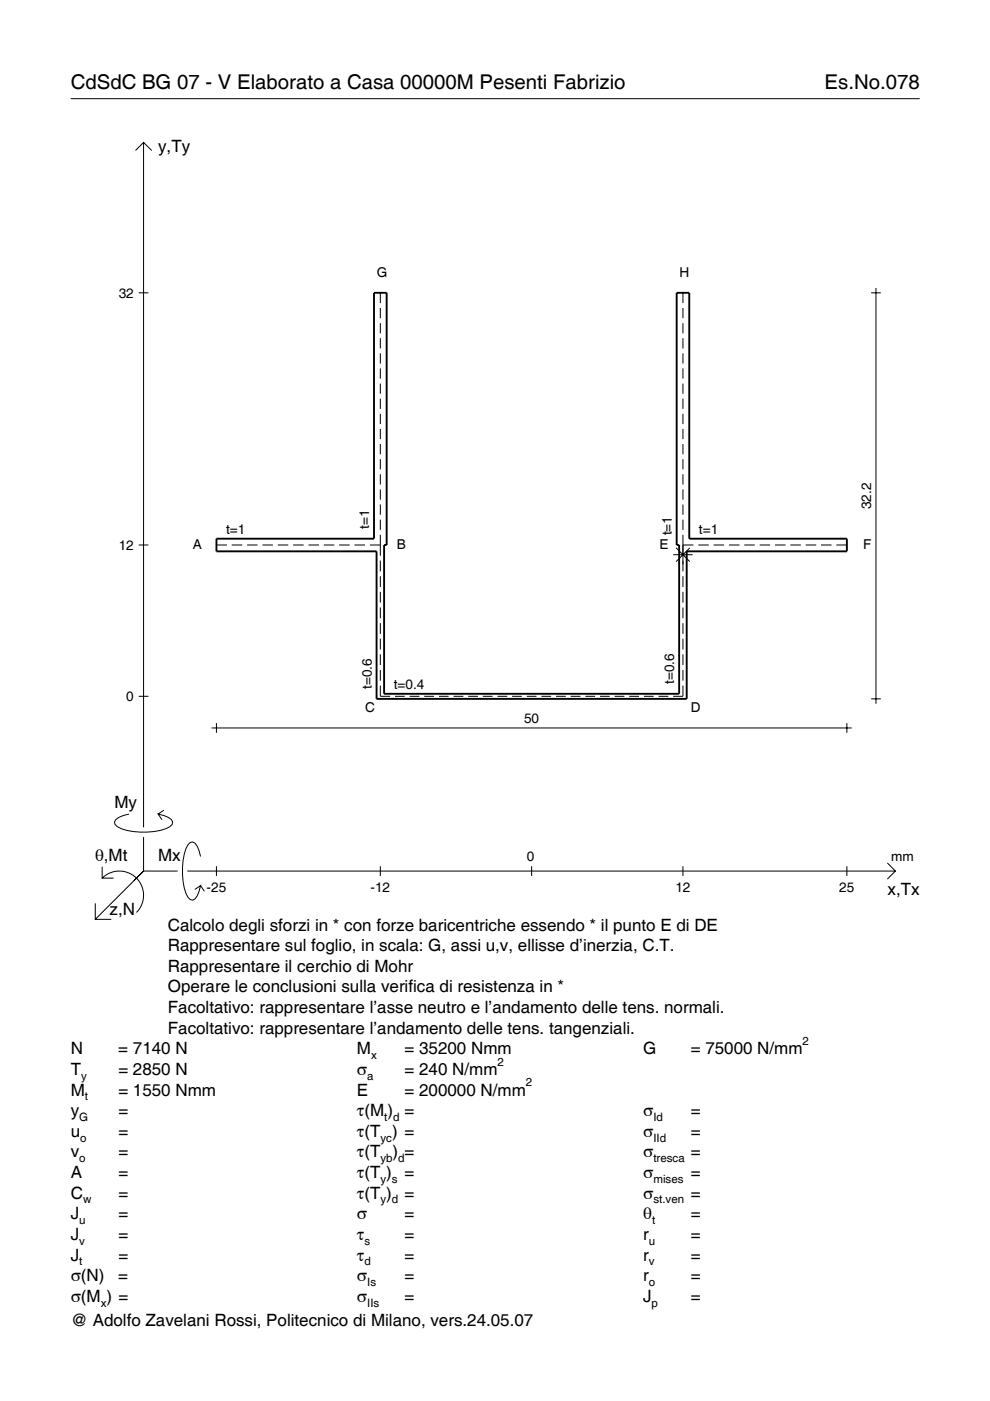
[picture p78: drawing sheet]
<svg xmlns="http://www.w3.org/2000/svg" width="210mm" height="297mm" viewBox="0 0 210 297" stroke-linecap="round" stroke-linejoin="round" font-family="sans-serif">
<defs><g id="words">
<g font-size="4.3">
<text x="15" y="18.9">CdSdC BG 07 - V Elaborato a Casa 00000M Pesenti Fabrizio</text>
<text x="174.8" y="18.9">Es.No.078</text>
</g>
<g font-size="3.6">
<text x="33.5" y="32.3">y,Ty</text>
<text x="24.3" y="171.3">My</text>
<text x="20.1" y="182.6">θ,Mt</text>
<text x="33.5" y="182.6">Mx</text>
<text x="188.2" y="189.8">x,Tx</text>
<text x="23.2" y="193.9">z,N</text>
<text x="35.6" y="197.3">Calcolo degli sforzi in * con forze baricentriche essendo * il punto E di DE</text>
<text x="35.6" y="201.7">Rappresentare sul foglio, in scala: G, assi u,v, ellisse d’inerzia, C.T.</text>
<text x="35.6" y="206">Rappresentare il cerchio di Mohr</text>
<text x="35.6" y="210.4">Operare le conclusioni sulla verifica di resistenza in *</text>
<text x="35.6" y="214.8">Facoltativo: rappresentare l’asse neutro e l’andamento delle tens. normali.</text>
<text x="35.6" y="219.2">Facoltativo: rappresentare l’andamento delle tens. tangenziali.</text>
<text x="15" y="223.5">N</text>
<text x="15" y="227.9">T</text>
<text x="25.1" y="223.5">= 7140 N</text>
<text x="25.1" y="227.9">= 2850 N</text>
<text x="75.7" y="227.9">σ</text>
<text x="75.7" y="223.5">M</text>
<text x="85.8" y="223.5">= 35200 Nmm</text>
<text x="85.8" y="227.9">= 240 N/mm</text>
<text x="136.4" y="223.5">G</text>
<text x="146.5" y="223.5">= 75000 N/mm</text>
<text x="15" y="232.3">M</text>
<text x="25.1" y="232.3">= 1550 Nmm</text>
<text x="75.7" y="232.3">E</text>
<text x="85.8" y="232.3">= 200000 N/mm</text>
<text x="15" y="236.7">y</text>
<text x="25.1" y="236.7">=</text>
<text x="75.7" y="236.7">τ(M ) =</text>
<text x="136.4" y="236.7">σ</text>
<text x="146.5" y="236.7">=</text>
<text x="15" y="241">u</text>
<text x="15" y="245.4">v</text>
<text x="25.1" y="241">=</text>
<text x="25.1" y="245.4">=</text>
<text x="75.7" y="241">τ(T ) =</text>
<text x="75.7" y="245.4">τ(T</text>
<text x="83.3" y="245.4">) =</text>
<text x="136.4" y="241">σ</text>
<text x="136.4" y="245.4">σ</text>
<text x="146.5" y="241">=</text>
<text x="146.5" y="245.4">=</text>
<text x="15" y="249.8">A</text>
<text x="25.1" y="249.8">=</text>
<text x="75.7" y="249.8">τ(T )</text>
<text x="85.8" y="249.8">=</text>
<text x="136.4" y="249.8">σ</text>
<text x="146.5" y="249.8">=</text>
<text x="15" y="254.2">C</text>
<text x="25.1" y="254.2">=</text>
<text x="75.7" y="254.2">τ(T )</text>
<text x="85.8" y="254.2">=</text>
<text x="136.4" y="254.2">σ</text>
<text x="146.5" y="254.2">=</text>
<text x="15" y="258.5">J</text>
<text x="15" y="262.9">J</text>
<text x="25.1" y="258.5">=</text>
<text x="25.1" y="262.9">=</text>
<text x="75.7" y="258.5">σ</text>
<text x="75.7" y="262.9">τ</text>
<text x="85.8" y="258.5">=</text>
<text x="85.8" y="262.9">=</text>
<text x="136.4" y="258.5">θ</text>
<text x="136.4" y="262.9">r</text>
<text x="146.5" y="258.5">=</text>
<text x="146.5" y="262.9">=</text>
<text x="15" y="267.3">J</text>
<text x="25.1" y="267.3">=</text>
<text x="75.7" y="267.3">τ</text>
<text x="85.8" y="267.3">=</text>
<text x="136.4" y="267.3">r</text>
<text x="146.5" y="267.3">=</text>
<text x="15" y="271.7">σ(N)</text>
<text x="25.1" y="271.7">=</text>
<text x="75.7" y="271.7">σ</text>
<text x="85.8" y="271.7">=</text>
<text x="136.4" y="271.7">r</text>
<text x="146.5" y="271.7">=</text>
<text x="15" y="281.2">@ Adolfo Zavelani Rossi, Politecnico di Milano, vers.24.05.07</text>
<text x="15" y="276">σ(M ) =</text>
<text x="75.7" y="276">σ</text>
<text x="85.8" y="276">=</text>
<text x="136.4" y="276">J</text>
<text x="146.5" y="276">=</text>
</g>
<g font-size="2.9">
<text x="79.9" y="58.8">G</text>
<text x="144" y="58.8">H</text>
<text x="25.2" y="63.1">32</text>
<text x="184.7" y="107.9" transform="rotate(-90 184.7 107.9)">32.2</text>
<text x="47.9" y="113.2">t=1</text>
<text x="78.3" y="112.2" transform="rotate(-90 78.3 112.2)">t=1</text>
<text x="142.4" y="113.5" transform="rotate(-90 142.4 113.5)">t=1</text>
<text x="148.2" y="113.2">t=1</text>
<text x="25.2" y="116.6">12</text>
<text x="40.9" y="116.5">A</text>
<text x="84.1" y="116.5">B</text>
<text x="139.8" y="116.5">E</text>
<text x="183" y="116.5">F</text>
<text x="26.8" y="148.6">0</text>
<text x="78.8" y="146.1" transform="rotate(-90 78.8 146.1)">t=0.6</text>
<text x="83.5" y="146.1">t=0.4</text>
<text x="143" y="145" transform="rotate(-90 143 145)">t=0.6</text>
<text x="77.4" y="151">C</text>
<text x="111.1" y="153.3">50</text>
<text x="146.5" y="151">D</text>
<text x="111.7" y="182.6">0</text>
<text x="189" y="182.6">mm</text>
<text x="43.8" y="189.1">-25</text>
<text x="78.6" y="189.1">-12</text>
<text x="143.2" y="189.1">12</text>
<text x="178" y="189.1">25</text>
</g>
<g font-size="2.4">
<text x="170.2" y="221.5">2</text>
<text x="78.7" y="224.5">x</text>
<text x="105.5" y="225.9">2</text>
<text x="17.2" y="228.9">y</text>
<text x="18" y="233.3">t</text>
<text x="77.9" y="228.9">a</text>
<text x="111.5" y="230.3">2</text>
<text x="16.8" y="237.7">G</text>
<text x="81.5" y="237.7">t d</text>
<text x="138.5" y="237.7">Id</text>
<text x="17" y="242">o</text>
<text x="80.7" y="242">yc</text>
<text x="138.5" y="242">IId</text>
<text x="16.8" y="246.4">o</text>
<text x="80.7" y="246.4">yb d</text>
<text x="80.7" y="250.8">y s</text>
<text x="138.5" y="246.4">tresca</text>
<text x="138.5" y="250.8">mises</text>
<text x="17.6" y="255.2">w</text>
<text x="80.7" y="255.2">y d</text>
<text x="138.5" y="255.2">st.ven</text>
<text x="16.8" y="259.5">u</text>
<text x="16.8" y="263.9">v</text>
<text x="77.3" y="263.9">s</text>
<text x="137.6" y="263.9">u</text>
<text x="138.2" y="259.5">t</text>
<text x="16.8" y="268.3">t</text>
<text x="77.3" y="268.3">d</text>
<text x="137.6" y="268.3">v</text>
<text x="77.9" y="272.7">Is</text>
<text x="137.6" y="272.7">o</text>
<text x="21.4" y="277">x</text>
<text x="77.9" y="277">IIs</text>
<text x="138.2" y="277">p</text>
</g>
</g></defs>
<g fill="none" stroke="#000" stroke-width=".21">
<path d="M15 20.9h180M28.7 31.9l1.7-1.7 1.8 1.7M30.4 30.2v145.2M29.4 62.1h2.1M80.6 62.1v2.2M80.6 65.3v2.2M80.6 68.5v2.2M80.6 71.7v2.2M80.6 74.9v2.2M80.6 78.1v2.2M144.8 62.1v2.2M144.8 65.3v2.2"/>
<path d="M144.8 68.5v2.2M144.8 71.7v2.2M144.8 74.9v2.2M144.8 78.1v2.2M184.7 62.1h2.1M185.7 61.1v88.1M80.6 81.3v2.2M80.6 84.5v2.2M80.6 87.7v2.2M80.6 90.9v2.2M80.6 94.1v2.2M80.6 97.4v2.1"/>
<path d="M144.8 81.3v2.2M144.8 84.5v2.2M144.8 87.7v2.2M144.8 90.9v2.2M144.8 94.1v2.2M144.8 97.4v2.1M29.4 115.6h2.1M45.9 115.6h2.2M49.1 115.6h2.3M52.4 115.6h2.2M55.6 115.6h2.3M58.9 115.6h2.2"/>
<path d="M62.1 115.6h2.3M65.4 115.6h2.2M68.7 115.6h2.2M71.9 115.6h2.2M75.2 115.6h2.2M78.4 115.6h2.2M80.6 100.6v2.1M80.6 103.8v2.1M80.6 107v2.1M80.6 110.2v2.2M80.6 113.4v4.4M80.6 118.9v2.2"/>
<path d="M142.7 117.6h4.2M143.3 116.2l3 2.9M144.8 115.6h2.2M144.8 100.6v2.1M144.8 103.8v2.1M144.8 107v2.1M144.8 110.2v2.2M144.8 113.4v7.7M146.3 116.2l-3 2.9M148.1 115.6h2.2M151.3 115.6h2.2M154.6 115.6h2.2"/>
<path d="M157.8 115.6h2.2M161.1 115.6h2.2M164.3 115.6h2.2M167.6 115.6h2.2M170.8 115.6h2.2M174.1 115.6h2.2M177.3 115.6h2.3M80.6 122.2v2.3M80.6 125.5v2.3M80.6 128.8v2.3M80.6 132.1v2.3M80.6 135.4v2.3"/>
<path d="M80.6 138.7v2.3M144.8 122.2v2.3M144.8 125.5v2.3M144.8 128.8v2.3M144.8 132.1v2.3M144.8 135.4v2.3M144.8 138.7v2.3M29.4 147.6h2.1M44.9 154.3h135.7M45.9 153.3v2.1M80.6 145.4v2.2h2.1M80.6 142v2.3"/>
<path d="M83.7 147.6h2.1M86.8 147.6h2.1M89.9 147.6h2.1M93.1 147.6h2M96.2 147.6h2M99.3 147.6h2M102.4 147.6h2M105.5 147.6h2M108.6 147.6h2M111.7 147.6h2.1M114.8 147.6h2.1M117.9 147.6h2.1"/>
<path d="M121 147.6h2.1M124.1 147.6h2.1M127.2 147.6h2.1M130.3 147.6h2.1M133.4 147.6h2.1M136.5 147.6h2.1M139.6 147.6h2.1M144.8 145.4v2.2h-2.1M144.8 142v2.3M179.6 153.3v2.1M184.7 148.2h2.1M27.3 172.6a3.6 3.6 0 0 0-3 1.7l.1 .5a5.7 5.7 0 0 0 3.8 1.5 13.3 13.3 0 0 0 7.8-1l.5-.5 .1-.5a3.6 3.6 0 0 0-3.1-1.7l.8 1.2"/>
<path d="M30.4 177.5v7.2M34.7 171.8l-1.2 .8M20.2 191.5v3.4h3.4M21.7 186.2a5.1 5.1 0 0 1 7.2 0 5.1 5.1 0 0 1 0 7.3M21.7 183.8v2.4h2.4M30.4 184.7l-10.2 10.2M30.4 184.7l-2 2M30.4 184.7h7.2M39.7 184.7h150.1M42.5 181.6a3.6 3.6 0 0 0-1.7-3.1l-.5 .1a5.7 5.7 0 0 0-1.5 3.8 13.3 13.3 0 0 0 1 7.8l.5 .5 .5 .2a3.6 3.6 0 0 0 1.7-3.1l-1.2 .8M42.5 187.8l.8 1.2M45.9 183.7v2"/>
<path d="M80.6 183.7v2M112.7 183.7v2M144.8 183.7v2M179.6 183.7v2M188.1 183l1.7 1.7-1.7 1.7"/>
</g>
<path d="M79.3 62.1h2.7v53.5h-.6v31.5h62.6v-31.5h-.5v-53.5h2.6v52.1h33.5v2.7h-34v31.3h-65.8v-31.3h-33.9v-2.7h33.4z" fill="none" stroke="#000" stroke-width=".4"/>
<use href="#words"/>
</svg>
